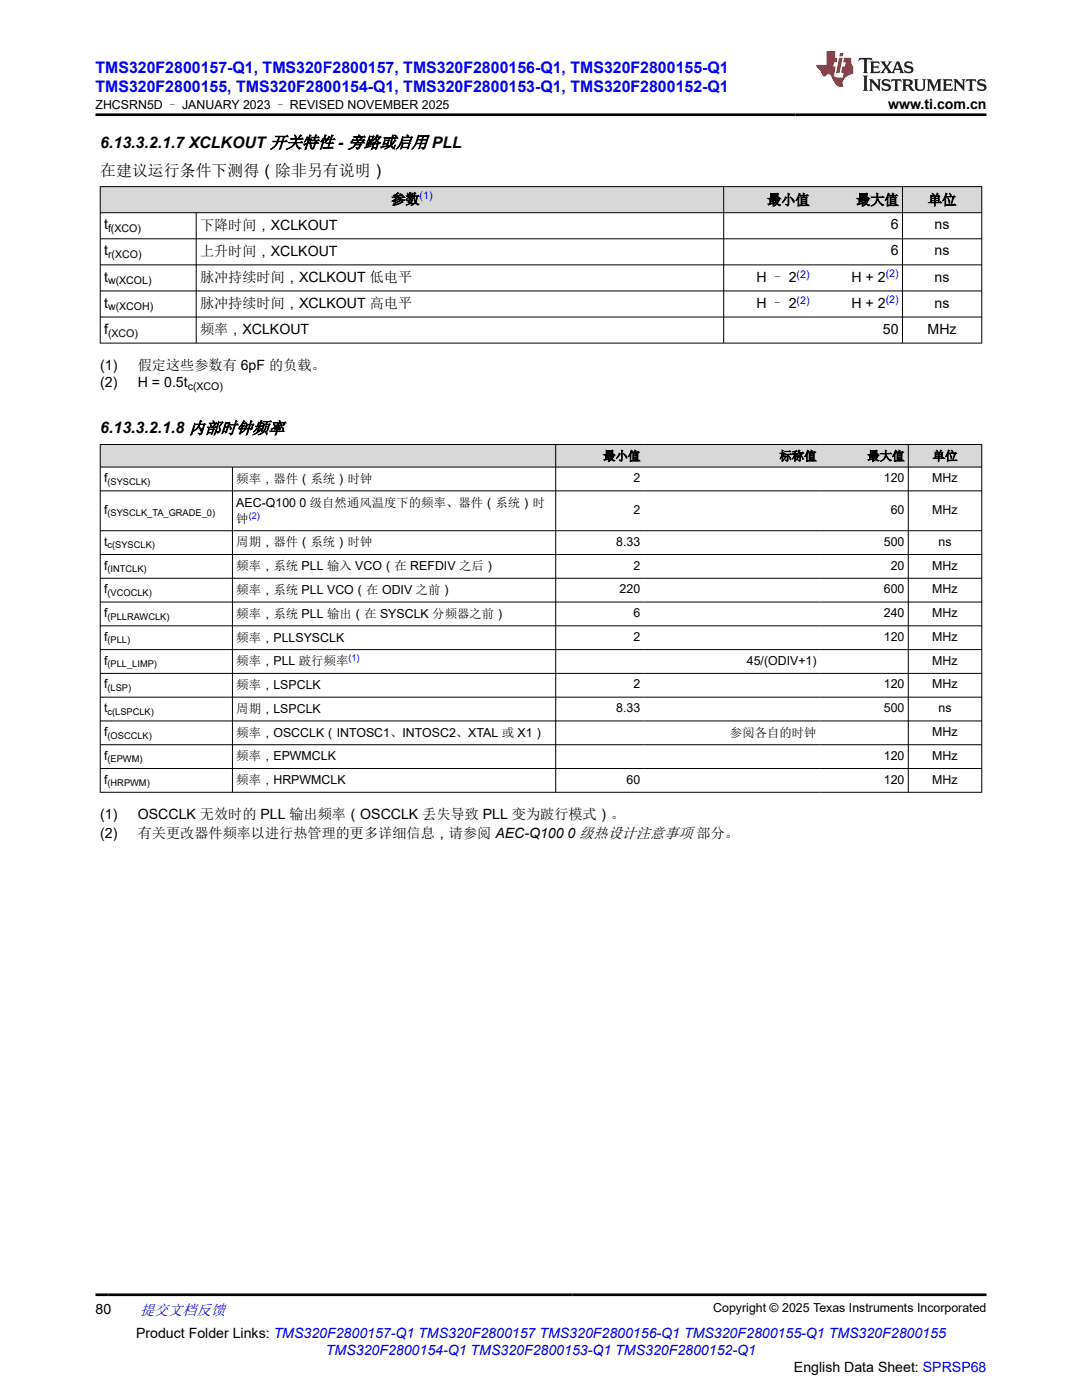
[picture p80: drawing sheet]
<svg xmlns="http://www.w3.org/2000/svg" width="216mm" height="279mm" viewBox="0 0 216 279" stroke-linecap="round" stroke-linejoin="round" font-family="sans-serif">
<defs><g id="words">
<g font-size="3.2" fill="#00f">
<text x="19.1" y="14.5">TMS320F2800157-Q1, TMS320F2800157, TMS320F2800156-Q1, TMS320F2800155-Q1</text>
<text x="19.1" y="18.3">TMS320F2800155, TMS320F2800154-Q1, TMS320F2800153-Q1, TMS320F2800152-Q1</text>
</g>
<g font-size="3.2">
<text x="20" y="29.5">6.13.3.2.1.7 XCLKOUT 开关特性 - 旁路或启用 PLL</text>
<text x="20" y="35">在建议运行条件下测得（除非另有说明）</text>
<text x="20" y="86.5">6.13.3.2.1.8 内部时钟频率</text>
</g>
<text font-size="3" fill="#00f" x="27.9" y="262.4">提交文档反馈</text>
<g font-size="2.8">
<text x="177.2" y="21.7">www.ti.com.cn</text>
<text x="78.1" y="40.7">参数</text>
<text x="153.1" y="40.9">最小值</text>
<text x="170.8" y="40.9">最大值</text>
<text x="185.2" y="40.9">单位</text>
<text x="20.8" y="45.8">t</text>
<text x="39.9" y="45.9">下降时间，XCLKOUT</text>
<text x="177.7" y="45.8">6</text>
<text x="186.5" y="45.8">ns</text>
<text x="20.8" y="51">t</text>
<text x="39.9" y="51.1">上升时间，XCLKOUT</text>
<text x="177.7" y="51">6</text>
<text x="186.5" y="51">ns</text>
<text x="20.8" y="56.2">t</text>
<text x="39.9" y="56.3">脉冲持续时间，XCLKOUT 低电平</text>
<text x="151" y="56.3">H – 2</text>
<text x="169.9" y="56.2">H + 2</text>
<text x="186.5" y="56.2">ns</text>
<text x="20.8" y="61.4">t</text>
<text x="39.9" y="61.5">脉冲持续时间，XCLKOUT 高电平</text>
<text x="151" y="61.5">H – 2</text>
<text x="169.9" y="61.4">H + 2</text>
<text x="186.5" y="61.4">ns</text>
<text x="20.8" y="66.6">f</text>
<text x="39.9" y="66.7">频率，XCLKOUT</text>
<text x="176.2" y="66.6">50</text>
<text x="185.1" y="66.6">MHz</text>
<text x="20" y="73.8">(1)</text>
<text x="20" y="77.2">(2)</text>
<text x="27.5" y="73.8">假定这些参数有 6pF 的负载。</text>
<text x="27.5" y="77.2">H = 0.5t</text>
<text x="20" y="163.5">(1)</text>
<text x="20" y="167.1">(2)</text>
<text x="27.5" y="163.5">OSCCLK 无效时的 PLL 输出频率（OSCCLK 丢失导致 PLL 变为跛行模式）。</text>
<text x="27.5" y="167.1">有关更改器件频率以进行热管理的更多详细信息，请参阅 AEC-Q100 0 级热设计注意事项 部分。</text>
<text x="19.1" y="262.1">80</text>
<text x="27.2" y="266.9">Product Folder Links: TMS320F2800157-Q1 TMS320F2800157 TMS320F2800156-Q1 TMS320F2800155-Q1 TMS320F2800155</text>
<text x="158.4" y="273.7">English Data Sheet: SPRSP68</text>
</g>
<text font-size="2.8" fill="#00f" x="65" y="270.3">TMS320F2800154-Q1 TMS320F2800153-Q1 TMS320F2800152-Q1</text>
<g font-size="2.5">
<text x="19.1" y="21.8">ZHCSRN5D – JANUARY 2023 – REVISED NOVEMBER 2025</text>
<text x="120.4" y="91.9">最小值</text>
<text x="155.5" y="91.9">标称值</text>
<text x="173.1" y="91.9">最大值</text>
<text x="186.1" y="91.9">单位</text>
<text x="20.8" y="96.2">f</text>
<text x="47.2" y="96.4">频率，器件（系统）时钟</text>
<text x="47.2" y="101.1">AEC-Q100 0 级自然通风温度下的频率、器件（系统）时</text>
<text x="126.4" y="96.2">2</text>
<text x="176.4" y="96.2">120</text>
<text x="186" y="96.2">MHz</text>
<text x="20.8" y="102.6">f</text>
<text x="47.2" y="104.3">钟</text>
<text x="126.4" y="102.6">2</text>
<text x="177.7" y="102.6">60</text>
<text x="186" y="102.6">MHz</text>
<text x="20.8" y="108.9">t</text>
<text x="20.8" y="113.7">f</text>
<text x="47.2" y="109.1">周期，器件（系统）时钟</text>
<text x="47.2" y="113.8">频率，系统 PLL 输入 VCO（在 REFDIV 之后）</text>
<text x="123" y="108.9">8.33</text>
<text x="126.4" y="113.7">2</text>
<text x="176.4" y="108.9">500</text>
<text x="177.7" y="113.7">20</text>
<text x="186" y="113.7">MHz</text>
<text x="187.3" y="108.9">ns</text>
<text x="20.8" y="118.4">f</text>
<text x="47.2" y="118.5">频率，系统 PLL VCO（在 ODIV 之前）</text>
<text x="123.6" y="118.4">220</text>
<text x="176.4" y="118.4">600</text>
<text x="186" y="118.4">MHz</text>
<text x="20.8" y="123.2">f</text>
<text x="47.2" y="123.3">频率，系统 PLL 输出（在 SYSCLK 分频器之前）</text>
<text x="126.4" y="123.2">6</text>
<text x="176.4" y="123.2">240</text>
<text x="186" y="123.2">MHz</text>
<text x="20.8" y="127.9">f</text>
<text x="47.2" y="128">频率，PLLSYSCLK</text>
<text x="126.4" y="127.9">2</text>
<text x="176.4" y="127.9">120</text>
<text x="186" y="127.9">MHz</text>
<text x="20.8" y="132.7">f</text>
<text x="20.8" y="137.4">f</text>
<text x="47.2" y="132.8">频率，PLL 跛行频率</text>
<text x="47.2" y="137.5">频率，LSPCLK</text>
<text x="126.4" y="137.4">2</text>
<text x="149" y="132.7">45/(ODIV+1)</text>
<text x="176.4" y="137.4">120</text>
<text x="186" y="132.7">MHz</text>
<text x="186" y="137.4">MHz</text>
<text x="20.8" y="142.1">t</text>
<text x="47.2" y="142.3">周期，LSPCLK</text>
<text x="123" y="142.1">8.33</text>
<text x="176.4" y="142.1">500</text>
<text x="187.3" y="142.1">ns</text>
<text x="20.8" y="146.9">f</text>
<text x="47.2" y="147">频率，OSCCLK（INTOSC1、INTOSC2、XTAL 或 X1）</text>
<text x="145.7" y="147.1">参阅各自的时钟</text>
<text x="186" y="146.9">MHz</text>
<text x="20.8" y="151.6">f</text>
<text x="47.2" y="151.8">频率，EPWMCLK</text>
<text x="176.4" y="151.6">120</text>
<text x="186" y="151.6">MHz</text>
<text x="20.8" y="156.4">f</text>
<text x="47.2" y="156.5">频率，HRPWMCLK</text>
<text x="125" y="156.4">60</text>
<text x="176.4" y="156.4">120</text>
<text x="186" y="156.4">MHz</text>
<text x="142.3" y="261.8">Copyright © 2025 Texas Instruments Incorporated</text>
</g>
<g font-size="2.1" fill="#00f">
<text x="83.7" y="39.8">(1)</text>
<text x="159" y="55.4">(2)</text>
<text x="176.7" y="55.3">(2)</text>
<text x="159" y="60.6">(2)</text>
<text x="176.7" y="60.5">(2)</text>
</g>
<g font-size="2.1">
<text x="21.6" y="46.3">f(XCO)</text>
<text x="21.6" y="51.6">r(XCO)</text>
<text x="21.6" y="56.8">w(XCOL)</text>
<text x="21.6" y="62">w(XCOH)</text>
<text x="21.6" y="67.2">(XCO)</text>
<text x="37.5" y="77.8">c(XCO)</text>
</g>
<g font-size="1.9">
<text x="21.5" y="96.7">(SYSCLK)</text>
<text x="21.5" y="103.1">(SYSCLK_TA_GRADE_0)</text>
<text x="21.5" y="109.4">c(SYSCLK)</text>
<text x="21.5" y="114.2">(INTCLK)</text>
<text x="21.5" y="118.9">(VCOCLK)</text>
<text x="21.5" y="123.7">(PLLRAWCLK)</text>
<text x="21.5" y="128.4">(PLL)</text>
<text x="21.5" y="133.2">(PLL_LIMP)</text>
<text x="21.5" y="137.9">(LSP)</text>
<text x="21.5" y="142.6">c(LSPCLK)</text>
<text x="21.5" y="147.4">(OSCCLK)</text>
<text x="21.5" y="152.1">(EPWM)</text>
<text x="21.5" y="156.9">(HRPWM)</text>
</g>
<g font-size="1.9" fill="#00f">
<text x="49.6" y="103.5">(2)</text>
<text x="69.5" y="132">(1)</text>
</g>
</g></defs>
<g fill="#d8d8d8">
<path d="M20 37.2h175.9v5.3h-175.9z" fill-rule="evenodd"/>
<path d="M20.1 37.3h124.2v5.1h-124.2z" fill-rule="evenodd"/>
<path d="M144.5 37.3h17.7v5.1h-17.7z" fill-rule="evenodd"/>
<path d="M162.2 37.3h17.8v5.1h-17.8z" fill-rule="evenodd"/>
<path d="M180.1 37.3h15.7v5.1h-15.7z" fill-rule="evenodd"/>
</g>
<path d="M19.9 37.2h176.1M20 37.2v31.3M144.4 37.2v31.3M180.1 37.2v31.3M195.9 37.2v31.3M19.9 42.5h176.1M19.9 47.7h176.1M19.9 52.9h176.1M19.9 58.1h176.1M39.1 42.5v26M19.9 63.3h176.1M19.9 68.5h176.1" fill="none" stroke="#000" stroke-width=".2"/>
<g fill="#d8d8d8">
<path d="M20 88.7h175.9v4.5h-175.9z" fill-rule="evenodd"/>
<path d="M20.1 88.8h90.7v4.4h-90.7z" fill-rule="evenodd"/>
<path d="M110.9 88.8h17.6v4.4h-17.6z" fill-rule="evenodd"/>
<path d="M128.5 88.8h35.2v4.4h-35.2z" fill-rule="evenodd"/>
<path d="M163.7 88.8h17.5v4.4h-17.5z" fill-rule="evenodd"/>
<path d="M181.3 88.8h14.5v4.4h-14.5z" fill-rule="evenodd"/>
</g>
<g fill="none" stroke="#000" stroke-width=".2">
<path d="M19.9 88.7h176.1M19.9 93.2h176.1M19.9 98h176.1M20 88.7v69.5M46.4 93.2v65M110.9 88.7v69.5M181.2 88.7v69.5M195.9 88.7v69.5M19.9 105.9h176.1M19.9 110.7h176.1M19.9 115.4h176.1M19.9 120.2h176.1"/>
<path d="M19.9 124.9h176.1M19.9 129.6h176.1M19.9 134.4h176.1M19.9 139.1h176.1M19.9 143.9h176.1M19.9 148.6h176.1M19.9 153.4h176.1M19.9 158.1h176.1"/>
</g>
<path d="M171.5 11.6l-.2 .5 .5-.2h.6v.1v2.2l-.2 .4h1l-.2-.4v-2.2v-.1h.5l.6 .2-.2-.5zM173.6 12.3l.2 .4v1.5l-.2 .4h1.9l.1-.6a1.08 1.08 0 0 1-1.3 .2v-.7h.6l.4 .2v-.7l-.4 .2h-.6v-.5l.2-.2a1 1 0 0 1 1 .3l-.1-.5zM175.7 12.3l.9 1.1-1 1.2h.9l-.2-.2 .5-.8 .4 .8-.2 .2h1.6l-.2-.2 .2-.5h.9l.1 .5-.1 .2h.9l-.2-.3-.8-2h-.5l-.9 2.2-.9-1.1 .9-1.1h-.8l.2 .2-.4 .6-.4-.6 .2-.2zM179 12.7l.4 1h-.7zM180.7 12.4a.65 .65 0 0 0-.2 .7 .65 .65 0 0 0 .6 .5l.6 .1 .1 .3a.79 .79 0 0 1-.7 .4 .79 .79 0 0 1-.7-.5l.1 .7 .2-.1a.93 .93 0 0 0 1.1 .1 .93 .93 0 0 0 .4-1 1.46 1.46 0 0 0-1.2-.6l-.1-.3a1.09 1.09 0 0 1 1.2 .2l-.2-.6-.1 .1-.5-.2zM172.2 15.1l.2 .4v2.2l-.2 .4h1l-.2-.4v-2.2l.2-.4zM173.4 15.8l.2 .4v1.5l-.2 .4h.8l-.3-.4 .1-1.3 1.6 1.8v-2l.2-.4h-.7l.1 .2 .1 1.1-1.2-1.3zM176.2 15.9a.65 .65 0 0 0-.2 .8 .65 .65 0 0 0 .6 .4l.6 .2 .1 .2a.79 .79 0 0 1-.7 .4 .79 .79 0 0 1-.7-.5l.1 .7 .2-.1a.93 .93 0 0 0 1.1 .1 .93 .93 0 0 0 .4-.9 1.46 1.46 0 0 0-1.2-.6l-.1-.4a1.09 1.09 0 0 1 1.2 .2l-.1-.6-.2 .1-.5-.1zM177.9 15.8l-.1 .6a.63 .63 0 0 1 .8-.3v1.6l-.3 .4h1l-.2-.4v-1.6a.66 .66 0 0 1 .8 .3l-.1-.6zM180 15.8l.2 .4v1.5l-.2 .4h1l-.2-.2-.1-.7h.5l.1 .2a.79 .79 0 0 0 1.2 .6l-1-.9a.61 .61 0 0 0 .6-.6 .61 .61 0 0 0-.5-.7zM180.8 16.1h.1a.47 .47 0 0 1 .5 .1 .47 .47 0 0 1 .1 .5l-.1 .1-.7 .1zM182.3 15.8l.2 .2a2.27 2.27 0 0 0 .4 2 1.04 1.04 0 0 0 1.7-.7v-1.3l.2-.2h-.8l.2 .4v1.1a.6 .6 0 0 1-.6 .6 .6 .6 0 0 1-.6-.6v-1.1l.3-.4zM184.9 15.8l.2 .4v1.5l-.2 .4h.8l-.3-.4v-1.4l.9 1.9 .9-1.9v1.4l-.3 .4h1l-.2-.4v-1.5l.2-.4h-.8l-.7 1.5-.6-1.5zM188.1 15.8l.2 .4v1.5l-.2 .4h1.9l.1-.6a1.09 1.09 0 0 1-1.3 .2v-.7h.6l.4 .2v-.6l-.4 .2h-.6v-.6l.2-.1a1.01 1.01 0 0 1 1 .3l-.1-.6zM190.2 15.8l.3 .4v1.5l-.3 .4h.8l-.2-.4v-1.3l1.6 1.8v-2l.2-.4h-.7l.2 .2v1.1l-1.2-1.3zM192.8 15.8l-.1 .6a.63 .63 0 0 1 .8-.3v1.6l-.3 .4h1l-.2-.4v-1.6a.66 .66 0 0 1 .8 .3l-.1-.6zM195.2 15.9a.65 .65 0 0 0-.2 .8 .65 .65 0 0 0 .6 .4l.6 .2 .2 .2a.79 .79 0 0 1-.7 .4 .79 .79 0 0 1-.7-.5l.1 .7 .2-.1a.93 .93 0 0 0 1 .1 .93 .93 0 0 0 .5-.9 1.46 1.46 0 0 0-1.3-.6v-.4a1.09 1.09 0 0 1 1.2 .2l-.2-.6-.2 .1-.5-.1z" fill="#231f20"/>
<path d="M164.9 10.2v2.8h-2l.1 .3 .8 1a.95 .95 0 0 0 1 .9 .59 .59 0 0 1 .5-.4 .59 .59 0 0 1 .5 .4l.4 .7a1.59 1.59 0 0 0 2.1 1.4 1.61 1.61 0 0 1 1-2.3l1-.3-.1-1.5a1.59 1.59 0 0 1-.3-1.7h-1.5l-.2 .9h.6l-.2 .9h-.5l-.2 1v.2l.4 .1-.1 .9h-.7a.73 .73 0 0 1-1-.7l.3-1.5h-.5l.1-.9h.5l.2-.9h-.5v-1.3zM167.4 11.5l-.6 3.1h.7l.6-3.1zM167.6 10.6l-.1 .6h.7l.1-.6z" fill="#ed1c24"/>
<path d="M19.1 22.9h177.8M19.1 258.4h177.8" fill="none" stroke="#000" stroke-width=".53"/>
<use href="#words"/>
</svg>
